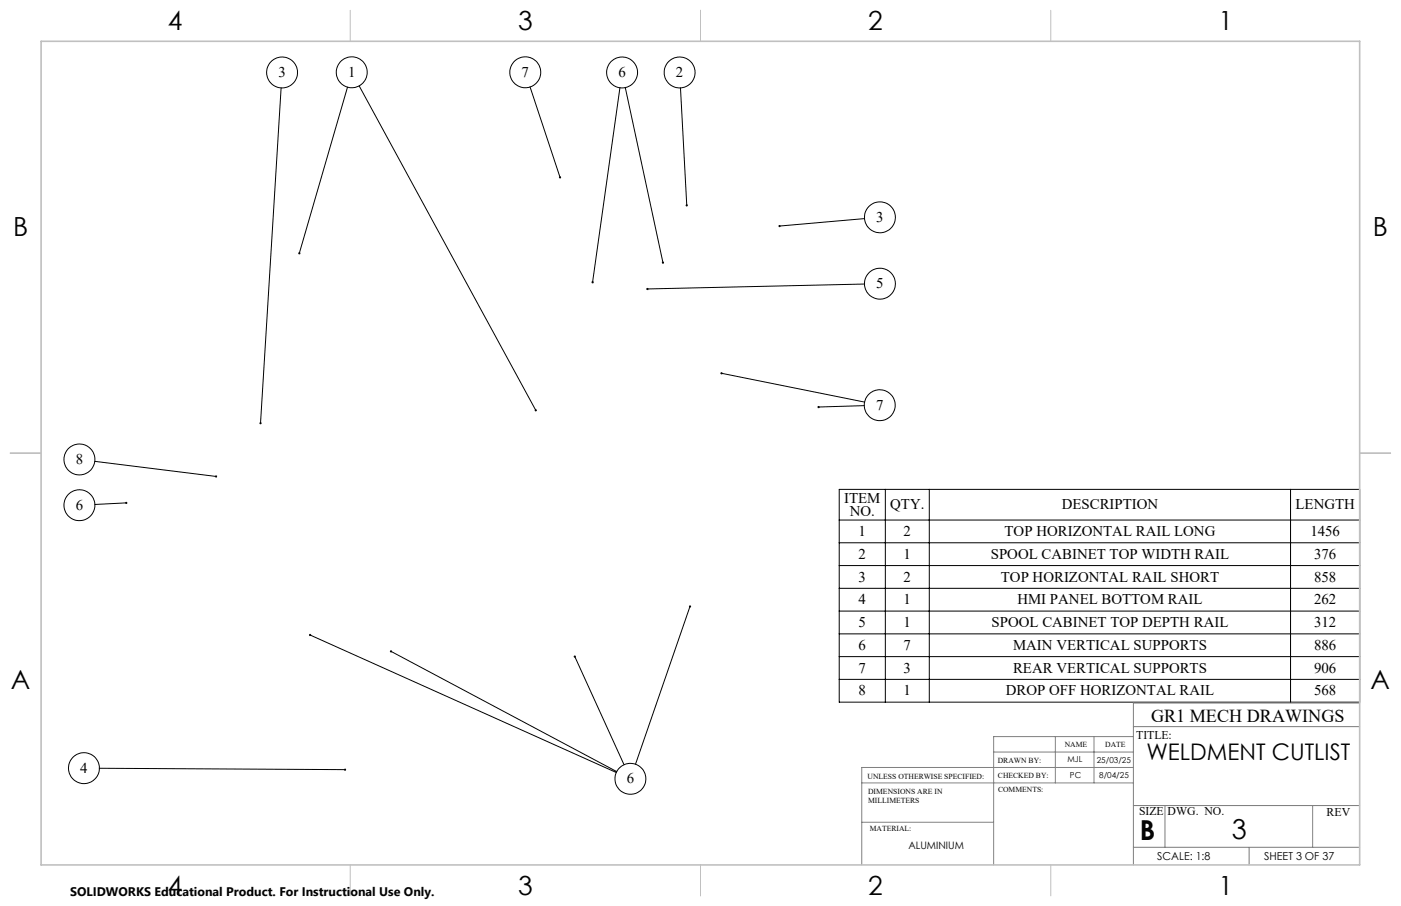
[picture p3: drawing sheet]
<svg xmlns="http://www.w3.org/2000/svg" width="432mm" height="279mm" viewBox="0 0 432 279" stroke-linecap="round" stroke-linejoin="round" font-family="sans-serif">
<defs><g id="words">
<g font-size="8.5">
<text x="351.3" y="259">B</text>
<text x="379.7" y="258.9">3</text>
</g>
<g font-size="8.1">
<text x="51.7" y="9.3">4</text>
<text x="159.7" y="9.3">3</text>
<text x="267.6" y="9.3">2</text>
<text x="375.6" y="9.3">1</text>
<text x="4" y="72.8">B</text>
<text x="423.1" y="72.8">B</text>
<text x="3.3" y="212.5">A</text>
<text x="422.4" y="212.5">A</text>
<text x="51.7" y="276">4</text>
<text x="159.7" y="276">3</text>
<text x="267.6" y="276">2</text>
<text x="375.6" y="276">1</text>
</g>
<text font-size="7.1" x="353.4" y="234.5">WELDMENT CUTLIST</text>
<text font-size="5.6" x="354.8" y="222.6">GR1 MECH DRAWINGS</text>
<g font-size="4.6">
<text x="85.8" y="23.7">3</text>
<text x="107.3" y="23.7">1</text>
<text x="160.8" y="23.7">7</text>
<text x="190.6" y="23.7">6</text>
<text x="208.3" y="23.7">2</text>
<text x="270.1" y="68.4">3</text>
<text x="270.1" y="88.9">5</text>
<text x="270" y="126.3">7</text>
<text x="23.4" y="143.1">8</text>
<text x="260.2" y="155">ITEM</text>
<text x="23.4" y="157.2">6</text>
<text x="261.9" y="159.1">NO.</text>
<text x="274.4" y="157.1">QTY.</text>
<text x="327.2" y="157.1">DESCRIPTION</text>
<text x="399.3" y="157.1">LENGTH</text>
<text x="264.6" y="165.3">1</text>
<text x="278.5" y="165.3">2</text>
<text x="309.6" y="165.3">TOP HORIZONTAL RAIL LONG</text>
<text x="403.9" y="165.3">1456</text>
<text x="264.6" y="172.3">2</text>
<text x="278.5" y="172.3">1</text>
<text x="305.4" y="172.3">SPOOL CABINET TOP WIDTH RAIL</text>
<text x="405" y="172.3">376</text>
<text x="264.6" y="179.3">3</text>
<text x="278.5" y="179.3">2</text>
<text x="308.5" y="179.3">TOP HORIZONTAL RAIL SHORT</text>
<text x="405" y="179.3">858</text>
<text x="264.6" y="186.4">4</text>
<text x="278.5" y="186.4">1</text>
<text x="313.6" y="186.4">HMI PANEL BOTTOM RAIL</text>
<text x="405" y="186.4">262</text>
<text x="264.6" y="193.4">5</text>
<text x="278.5" y="193.4">1</text>
<text x="305.6" y="193.4">SPOOL CABINET TOP DEPTH RAIL</text>
<text x="405" y="193.4">312</text>
<text x="264.6" y="200.4">6</text>
<text x="278.5" y="200.4">7</text>
<text x="312.2" y="200.4">MAIN VERTICAL SUPPORTS</text>
<text x="405" y="200.4">886</text>
<text x="264.6" y="207.4">7</text>
<text x="278.5" y="207.4">3</text>
<text x="312.2" y="207.4">REAR VERTICAL SUPPORTS</text>
<text x="405" y="207.4">906</text>
<text x="264.6" y="214.4">8</text>
<text x="278.5" y="214.4">1</text>
<text x="310" y="214.4">DROP OFF HORIZONTAL RAIL</text>
<text x="405" y="214.4">568</text>
<text x="24.7" y="238.3">4</text>
<text x="193.2" y="241.6">6</text>
</g>
<text font-size="3.8" x="21.6" y="276.3">SOLIDWORKS Educational Product. For Instructional Use Only.</text>
<g font-size="3.7">
<text x="350.2" y="227.8">TITLE:</text>
<text x="351.1" y="251.4">SIZE</text>
<text x="359.9" y="251.5">DWG. NO.</text>
<text x="408.9" y="251.6">REV</text>
</g>
<g font-size="3.4">
<text x="356.7" y="265.2">SCALE: 1:8</text>
<text x="389.6" y="265.2">SHEET 3 OF 37</text>
</g>
<text font-size="3.2" x="280" y="261.8">ALUMINIUM</text>
<g font-size="2.5">
<text x="329" y="235.1">MJL</text>
<text x="338.1" y="235.2">25/03/25</text>
<text x="329.8" y="240">PC</text>
<text x="338.8" y="240">8/04/25</text>
</g>
<g font-size="2.4">
<text x="328.1" y="230.4">NAME</text>
<text x="340.6" y="230.4">DATE</text>
<text x="307.5" y="235.2">DRAWN BY:</text>
<text x="267.4" y="240.1">UNLESS OTHERWISE SPECIFIED:</text>
<text x="267.6" y="244.8">DIMENSIONS ARE IN</text>
<text x="307.6" y="240">CHECKED BY:</text>
<text x="307.6" y="244.1">COMMENTS:</text>
<text x="267.6" y="247.5">MILLIMETERS</text>
<text x="268.1" y="256.2">MATERIAL:</text>
</g>
</g></defs>
<g fill="none" stroke="#000" stroke-width=".31">
<path d="M86.6 27.1l-6.3 103.4M107.1 26.9l-14.8 51.2M110.7 26.5l54.4 100M163.4 26.8l9.2 27.9M191.1 27.1l-8.5 60M192.7 27l11.6 54M209.7 27.1l2 36.2M266.5 67.4l-26.2 2.3M266.5 87.6l-67 1.5M222.4 115.1l44.1 8.9M266.4 125.1l-14.1 .4M29.2 142.3l37.4 4.6"/>
<path d="M38.9 155.1l-9.7 .5M258.7 150.9h160.4v65.6h-160.4zM272.9 150.9v65.6M286.4 150.9v65.6M397.8 150.9v65.6M258.7 160.4h160.4M258.7 167.4h160.4M258.7 174.4h160.4M95.6 195.8l94.3 42.4M212.7 187l-16.8 48.7M258.7 181.4h160.4M258.7 188.5h160.4"/>
<path d="M258.7 195.5h160.4M120.5 200.9l69.6 37M177.2 202.5l15.1 33.3M258.7 202.5h160.4M258.7 209.5h160.4M30.6 236.9l75.8 .4"/>
<circle cx="86.9" cy="22.4" r="4.8"/>
<circle cx="108.4" cy="22.3" r="4.8"/>
<circle cx="161.9" cy="22.3" r="4.8"/>
<circle cx="191.7" cy="22.4" r="4.8"/>
<circle cx="209.5" cy="22.4" r="4.8"/>
<circle cx="271.2" cy="67" r="4.8"/>
<circle cx="271.2" cy="87.5" r="4.8"/>
<circle cx="271.1" cy="125" r="4.8"/>
<circle cx="24.5" cy="141.7" r="4.8"/>
<circle cx="24.5" cy="155.8" r="4.8"/>
<circle cx="25.9" cy="236.9" r="4.8"/>
<circle cx="194.3" cy="240.2" r="4.8"/>
</g>
<g fill="none" stroke="#808080" stroke-width=".31">
<path d="M419.1 216.8h-69.8v49.9M306.2 231.9h43.1M325.3 227.2v14.2M337.2 227.2v14.2M349.3 236.7h-83.7v30M349.3 227.2h-43.1v39.5M349.3 224.1h69.8M265.6 241.4h83.7M265.6 253.6h40.6M349.3 248.4h69.8M359.1 248.4v12.9M404.6 248.4v12.9"/>
<path d="M349.3 261.3h69.8M385 261.3v5.4"/>
</g>
<path d="M107.9 3.2v9.5M215.9 3.2v9.5M323.8 3.2v9.5M3.1 139.7h9.6M419.1 139.7h9.5M107.9 266.7v9.6M215.9 266.7v9.6M323.8 266.7v9.6" fill="none" stroke="#c0c0c0" stroke-width=".31"/>
<path d="M12.7 12.7h406.4v254h-406.4z" fill="none" stroke="#c0c0c0" stroke-width=".5"/>
<path d="M211.4 63.1l-.1 .4 .4 .2v-.4v.4a.34 .34 0 0 0 .2-.5 .34 .34 0 0 0-.5-.1zM199.4 88.8l-.2 .3h.3h-.3a.35 .35 0 0 0 .4 .4 .35 .35 0 0 0 .2-.5 .35 .35 0 0 0-.4-.2zM164.9 126.3v.5h.4l-.2-.3 .2 .3 .1-.5zM92.1 77.8l-.2 .4 .3 .2 .1-.3-.1 .3a.34 .34 0 0 0 .4-.4 .34 .34 0 0 0-.5-.2zM106.2 237.1a.33 .33 0 0 0 0 .6 .33 .33 0 0 0 .5-.4h-.3h.3l-.2-.3zM66.4 146.6a.34 .34 0 0 0 0 .6 .34 .34 0 0 0 .5-.2l-.3-.1 .3 .1-.2-.4zM80 130.3l-.1 .2 .3 .3 .1-.3v.3a.34 .34 0 0 0 .3-.4 .34 .34 0 0 0-.6-.1zM240 69.5l-.1 .2h.4h-.4a.34 .34 0 0 0 .5 .3 .34 .34 0 0 0 .1-.5 .34 .34 0 0 0-.5 0zM204.2 80.7l-.1 .5 .3 .1-.1-.3 .2 .3 .1-.5zM182.4 86.8l-.1 .3 .3 .3v-.3v.3a.35 .35 0 0 0 .4-.5 .35 .35 0 0 0-.6-.1zM120.3 200.7l.2 .2-.3-.2a.35 .35 0 0 0 .2 .6 .35 .35 0 0 0 .4-.4 .35 .35 0 0 0-.5-.2zM95.4 195.5l-.2 .2 .4 .1-.4-.1a.35 .35 0 0 0 .4 .5 .35 .35 0 0 0 .3-.5 .35 .35 0 0 0-.5-.2zM177 202.2a.34 .34 0 0 0 0 .6 .34 .34 0 0 0 .5-.3 .34 .34 0 0 0-.5-.3l.2 .3zM212.5 186.8a.33 .33 0 0 0-.1 .5 .33 .33 0 0 0 .5-.1 .33 .33 0 0 0-.1-.5l-.1 .3 .1-.3zM38.7 154.8a.34 .34 0 0 0 .1 .6 .34 .34 0 0 0 .5-.3h-.4h.4l-.3-.3zM252.1 125.2l-.1 .4 .3-.1-.3 .1a.35 .35 0 0 0 .4 .3 .35 .35 0 0 0 .2-.5 .35 .35 0 0 0-.5-.2zM222.2 114.8l-.2 .2 .4 .1-.4-.1a.35 .35 0 0 0 .4 .5 .35 .35 0 0 0 .3-.5 .35 .35 0 0 0-.5-.2zM172.4 54.4l-.1 .5 .4 .1-.1-.3 .2 .3 .1-.5z" fill="#000"/>
<use href="#words"/>
</svg>
